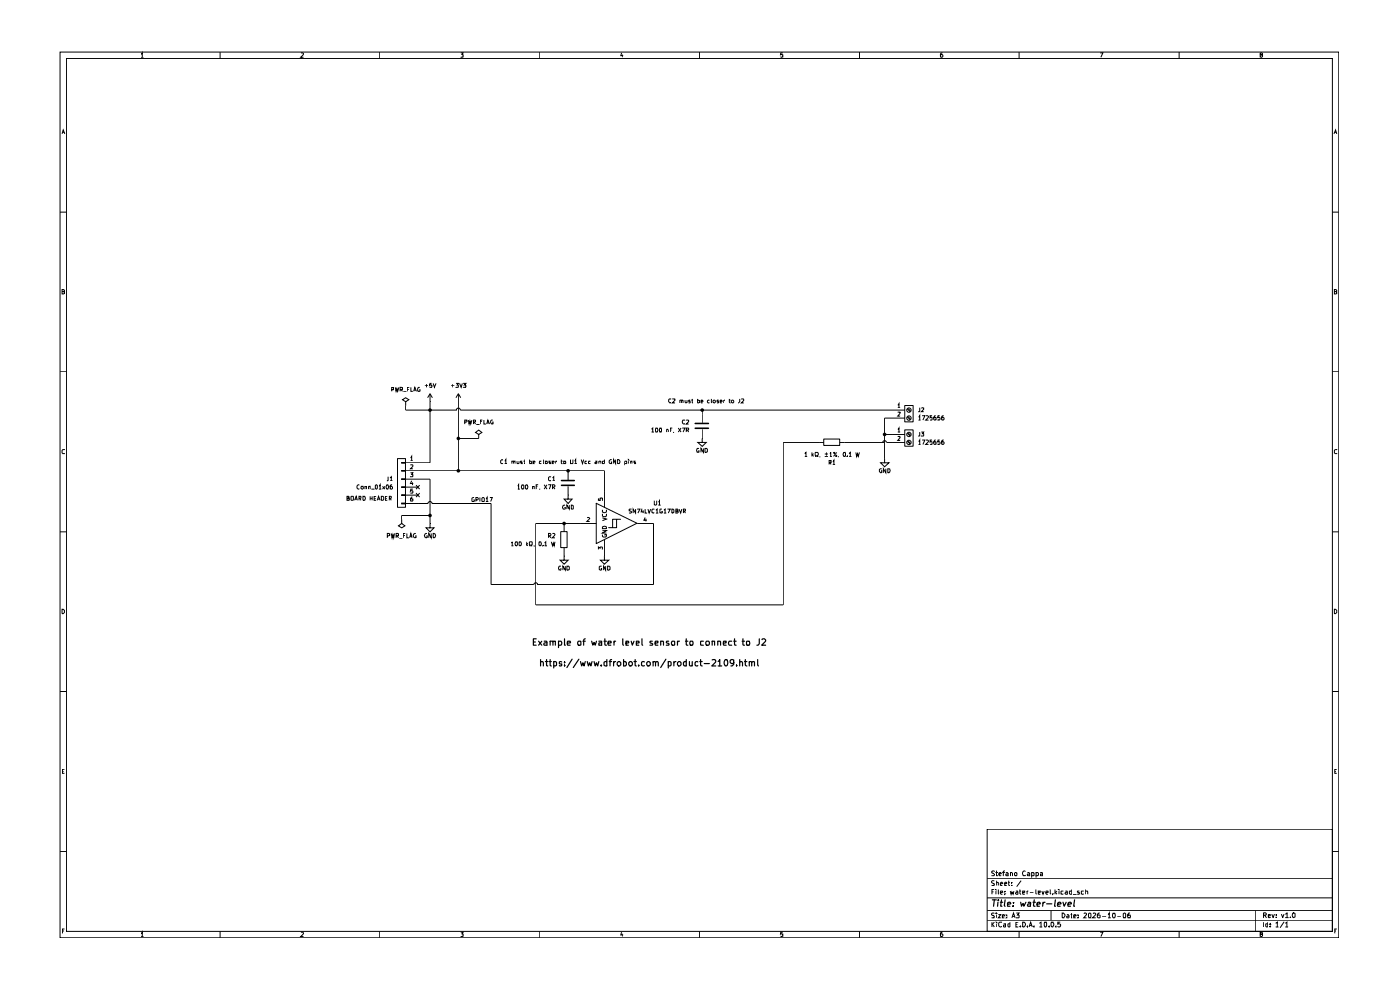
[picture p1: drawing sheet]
<svg xmlns="http://www.w3.org/2000/svg" width="297mm" height="210mm" viewBox="0 0 297 210" stroke-linecap="round" stroke-linejoin="round" font-family="sans-serif">
<g fill="none" stroke="#000" stroke-width=".21">
<path d="M12.7 11h271.3v187.9h-271.3zM14.1 12.4h268.6v185.2h-268.6zM29.9 11.5l.3-.3v.9M29.9 12.1h.5M46.7 11v1.4M63.9 11.3l.3-.1 .2 .3-.6 .6h.6M80.6 11v1.4M97.7 11.2h.6l-.3 .4h.3v.5h-.6M114.5 11v1.4M131.9 11.2l-.2 .6h.5M132.1 11.6v.5M148.4 11v1.4"/>
<path d="M166.1 11.2h-.5v.4h.5v.5h-.5M182.3 11v1.4M199.9 11.2l-.3 .1-.1 .8h.4l.1-.1-.1-.4-.4 .1M216.2 11v1.4M233.4 11.2h.6l-.5 .9M250.1 11v1.4M267.5 11.6h-.2v-.3l.4-.1 .1 .3-.5 .2v.4h.2l.3-.1-.1-.4M13.2 28.4l.2-.8 .4 .8M13.2 28.1h.5M283 28.4l.3-.8 .3 .8M283.1 28.1h.4M12.7 45h1.4"/>
<path d="M282.7 45h1.3M12.7 78.9h1.4M13.2 61.8h.4l.1-.2-.2-.2h-.3v1l.5-.1v-.4l-.2-.1M282.7 78.9h1.3M283.1 61.8h.4l.1-.2-.2-.2h-.3v1l.5-.1v-.4l-.2-.1M13.7 95.5l-.4-.1-.1 .1v.6l.1 .1 .4-.1M83.1 82.7l.4-.1-.1-.4h-.3v.8M83.9 82.2l.1 .8 .2-.6 .2 .6 .2-.8M84.3 97.3h1.7v10.3h-1.7zM84.9 82.7l.5-.1v-.3l-.5-.1v.8M85.1 82.7l.3 .3M85.2 98.1h.9v.2h-.9z"/>
<path d="M85.2 99.8h.9v.1h-.9zM85.6 83.1h.6M86.1 85.2l.6-.4-.6-.4-.7 .4 .7 .4v.9M86.1 86.1h.1M86.1 99.9h42.1v7.8M86.1 86.1v.9h10.7M86.4 82.6h.3M86.8 82.2h-.4v.8M87.1 97.1l.2-.3v.9M87.1 98.7h.5v.2l-.5 .5h.5M87.1 97.7h.5M87.2 82.2v.8h.4"/>
<path d="M87.8 83l.2-.8 .3 .8M87.8 82.8h.5M89 82.3l-.1-.1-.3 .2 .1 .6 .4-.1v-.2h-.2M90.1 81.8h.7M90.5 81.5v.7M91.2 85.2h.1M91.2 83.5l-.5 .9M91.2 83.5l.5 .9M91.2 83.5v14.7h-5.1M91.6 81.3h-.4l-.1 .4h.5v.5l-.5-.1M91.9 81.3l.3 .9 .3-.9M95.7 81.8h.7"/>
<path d="M96.1 81.5v.7M96.7 81.3h.5l-.2 .4h.2v.4h-.5M96.8 87h.1M96.8 87l.3-.4 .5 .1 .1 .3h94.3M97.2 85.2h.1M97.2 83.5l-.5 .9M97.2 83.5l.5 .9M97.2 83.5v16.4M97.2 93h4.4M97.5 81.3l.3 .9 .3-.9M98.3 81.3h.5l-.3 .4h.3v.5l-.5-.1M98.6 89.5h.3l.2-.1-.1-.3h-.4v.9"/>
<path d="M99.4 89.1l.1 .9 .2-.7 .2 .7 .2-.9M100.5 89.5l.4-.1v-.2l-.4-.1v.9M100.6 89.5l.3 .5M101 90h.7M101.6 92.2l.6-.5-.6-.5-.7 .5 .7 .5v.8M101.6 93h.1M101.9 89.4h.3M102.3 89.1h-.4v.9M102.7 89.1v.9h.4M103.2 90l.3-.9 .3 .9M103.3 89.7h.5M104.5 89.1l-.4 .2v.4l.2 .3 .3-.1v-.4h-.2"/>
<path d="M106.7 97.6l-.2-.1-.3 .2v.5l.2 .1h.3M107.1 97.7l.2-.2v.8M107.1 98.3h.5M108.6 97.9l.3-.1v.5M108.6 97.8v.5M108.9 97.9l.4-.1v.5M109.7 97.8l.1 .5h.3v-.5M110.8 97.8h-.4v.3l.4 .1v.1h-.4M111 97.8h.4M111.2 97.5v.8h.2M112.3 97.5v.8h.4v-.4l-.4-.1M113.1 98.1l.4-.1-.1-.2h-.3v.5h.3"/>
<path d="M114.8 97.8h-.3l-.1 .2 .1 .3h.3M115.3 97.5l.1 .8M115.7 97.8h.3v.5h-.3zM116.8 97.8h-.3v.3l.3 .1v.1h-.3M117.1 98.1l.5-.1-.1-.2h-.4v.5h.4M117.9 97.8v.5M118.1 97.8l-.2 .2M119 97.8h.3M119.1 97.5v.8h.2M119.6 97.8h.3v.5h-.3zM120.5 99.9v1.9M121 97.5v.8h.5v-.8"/>
<path d="M121.9 97.7l.2-.2v.8M121.9 98.3h.5M123.3 97.5l.3 .8 .2-.8M124.5 97.8h-.3l-.1 .2 .1 .3h.3M125.3 97.8h-.4l-.1 .2 .1 .3h.4M126.3 97.8h.3v.5h-.3l-.1-.1 .4-.2M127 97.9l.4-.1 .1 .5M127 97.8v.5M128.2 97.5v.8h-.4v-.4l.4-.1M129.7 97.6l-.2-.1-.3 .2v.5l.2 .1h.3v-.3h-.1M130.6 97.5v.8l-.4-.8v.8M131 97.5a.48 .48 0 0 1 .5 .3 .48 .48 0 0 1-.1 .5h-.4z"/>
<path d="M132.5 98.3h.5l-.1-.5h-.4v.9M133.3 97.5v.1M133.3 97.8v.5M133.7 97.9l.4-.1v.5M133.7 97.8v.5M134.8 97.8h-.3v.3l.3 .1v.1h-.3M138.2 91.1l.3-.3v.8M138.2 91.6h.5M139.1 90.8a.42 .42 0 0 1 .5 .4 .42 .42 0 0 1-.5 .4zM140 90.8h.2l.1 .2-.1 .6h-.2l-.1-.1zM141.4 91.1h.2l.2 .1v.4M141.4 91.1v.5"/>
<path d="M142.2 91.2h.2M142.4 84.7l-.4-.1-.1 .2v.4l.2 .3 .3-.1M142.6 90.8h-.4v.8M142.7 84.7l.4-.1 .1 .3-.6 .6h.6M143 91.6l-.1 .2M143.9 90.8l.6 .8M144.2 85h.4v.5M144.2 84.9v.6M144.5 90.8l-.6 .8M144.6 85v-.1l.3 .1v.5M144.7 90.8h.6l-.4 .8M145.3 84.9v.4l.2 .2 .3-.1"/>
<path d="M145.3 89.2l-.4-.1a.44 .44 0 0 0-.1 .6 .44 .44 0 0 0 .5 .2M145.6 91.2h.4l.1-.3-.5-.1v.8M145.6 89.2h.5v.2l-.5 .6h.5M145.8 84.9v.6M145.8 91.2l.3 .4M146.4 85h-.3v.1l.3 .1-.1 .3-.2-.1M146.7 84.9h.3M146.9 84.6v.8l.1 .1M148 85h.4v.4h-.4M148 84.6v.9M148.3 95.1h-.3a.42 .42 0 0 0-.2 .6 .42 .42 0 0 0 .5 .2v-.3h-.2M148.7 85.1h.4l-.1-.2-.3 .1v.4h.4"/>
<path d="M149 93v.8h.8l-.8 .9-1-.9h1M149 93h.1M149 87v2.7M149 91.1v1.9M149.2 95.1v.9l-.5-.9v.9M149.6 95.1h.3l.2 .2v.5l-.3 .2h-.2zM150.5 85l-.3-.1-.1 .1 .1 .5 .3-.1M150.9 84.6l.1 .9M151.3 85l.3-.1 .2 .4-.4 .2zM152.4 85h-.3l.3 .4h-.3M152.8 85.1h.4l-.2-.2-.2 .1v.4h.3M153.5 84.9v.6"/>
<path d="M153.8 84.9l-.3 .1M154.6 84.9h.4M154.7 84.6v.7l.3 .2M155.1 85l.4-.1 .2 .4-.4 .2zM156.9 84.6v.6l-.3 .3M157.3 84.7h.5v.3l-.5 .5h.5M170.7 96.2l.3-.2v.8M170.7 96.8h.5M172.3 96v.8M172.3 96.5l.3 .3M172.6 96.2l-.3 .4M172.9 96.8h.2l-.2-.2 .1-.6 .5 .1 .1 .3-.2 .4h.2"/>
<path d="M173.9 96.8v.2M174.7 93.1h3.4v1.4h-3.4zM174.8 93.8h-8.6v34.5h-52.5v-17.3h12.8M175 96.8h.6M175 96.3h.6M175.3 96v.6M175.9 98.2l.4-.1-.1-.4h-.3v.8M176.1 96.2l.1-.2v.8M176.1 96.8h.4M176.1 98.2l.2 .3M176.7 97.9l.2-.2v.8M176.7 98.5h.5"/>
<path d="M176.9 96h.2l-.1 .2-.2-.1zM177.2 96.7l.2-.1h.1v.2zM177.5 96l-.7 .8M177.9 96.8l-.1 .2M178.2 93.8h9.1M178.9 96.1l.4-.1 .1 .1-.1 .6a.39 .39 0 0 1-.5-.2 .39 .39 0 0 1 .1-.4zM179.8 96.7v.1M180.1 96.2l.3-.2v.8M180.1 96.8h.5M181.6 96l.1 .8 .2-.6 .2 .6 .2-.8M187.1 99.4h-.4l-.1 .2v.4l.2 .3 .3-.1v-.3h-.2M187.3 93.8l.2-.3 .5 .1v.2h4"/>
<path d="M187.3 93.8h.1M187.7 97.3v.9h.9l-.9 .8-.9-.8h.9M187.7 97.3h.1M187.7 92.2h4.3M187.9 99.4v.9l-.5-.9v.9M188.3 99.4h.4a.48 .48 0 0 1 .1 .6 .48 .48 0 0 1-.5 .3zM190.5 85.9l.2-.3v.9M190.5 87.5h.5l-.5 .8h.5M190.5 91.1l.2-.3v.8M190.5 92.7l.4-.1 .1 .1-.5 .7h.5M190.5 86.5h.5M190.5 91.6h.5"/>
<path d="M191.9 86h1.8v3.5h-1.8zM191.9 91.2h1.8v3.5h-1.8zM192 88.7h-4.3v8.6M192.5 86.7l.6 .6M192.5 88.4l.6 .6M192.5 91.9l.6 .6M192.5 93.6l.6 .6M192.7 86.7l.5 .5M192.7 88.3l.5 .6M192.7 91.8l.5 .5M192.7 93.5l.5 .6M194.9 88.4l.2-.2v.9"/>
<path d="M194.9 93.6l.2-.3v1M194.9 89.1h.4M194.9 94.3h.4M195.1 86.5v.7l-.3 .1M195.1 91.6v.8l-.3 .1M195.4 86.6h.6v.2l-.6 .5h.6M195.4 91.6h.6l-.3 .4 .3 .1v.3h-.6M195.6 88.2h.6l-.4 .9M195.6 93.3h.6l-.4 1M196.5 88.3l.3-.1 .2 .2-.6 .7h.6M196.5 93.4l.3-.1 .2 .3-.6 .7h.6M197.7 88.2h-.4v.4h.4v.4h-.4"/>
<path d="M197.7 93.3h-.4v.5h.4v.4h-.4M198.5 88.2l-.3 .1-.1 .6 .1 .2 .4-.1v-.4l-.4-.1-.1 .2M198.5 93.3l-.3 .1-.1 .7 .1 .2 .4-.1v-.4l-.4-.1-.1 .1M199.3 88.2h-.3l-.1 .4 .4-.1 .1 .4-.1 .2-.4-.1M199.3 93.3h-.3l-.1 .5 .4-.1 .1 .4-.1 .2-.4-.1M200.2 88.2l-.4 .2v.6l.3 .1 .2-.2-.2-.4-.3 .2M200.2 93.3l-.4 .3v.6l.3 .1 .2-.2-.2-.4-.3 .1M283.6 95.5l-.4-.1-.1 .1v.6l.1 .1 .4-.1M12.7 112.8h1.4M73.6 105.7l.4-.1v-.3h-.4v.8h.4l.1-.2-.2-.2M74.5 105.4h.5l-.1 .7-.4-.1zM75.2 106.1l.4-.8 .2 .8"/>
<path d="M75.3 105.9h.4M76.2 105.7h.3l.1-.3-.4-.1v.8M76.2 102.9l-.2-.1-.3 .3v.4l.3 .3 .2-.1M76.3 105.7l.3 .4M76.7 103.2h.3l.1 .1-.2 .5-.3-.2zM77 105.3l.4 .1 .1 .4-.2 .3h-.3zM77.4 103.2h.4v.6M77.4 103.2v.6M78.2 103.2h.3v.6M78.2 103.2v.6M78.5 105.3v.8M78.5 105.7h.4"/>
<path d="M78.8 103.8h.7M78.9 105.3v.8M79.4 105.7h.3M79.8 105.3h-.4v.8h.4M79.8 102.8l.2 .2v.6l-.1 .2-.3-.2v-.6zM80 106.1l.3-.8 .3 .8M80.1 105.9h.5M80.4 103.1l.2-.3v1M80.4 103.8h.5M80.9 105.3h.3l.2 .1v.6l-.2 .1h-.3zM81.1 103.2l.6 .6M81.7 103.2l-.6 .6"/>
<path d="M81.7 105.7h.4M82 102.9l.2-.1a.54 .54 0 0 1 0 1l-.3-.4zM82.2 105.3h-.5v.8h.5M82.2 113.7l.5-.1v-.4h-.5v.9M82.3 101.1v.8l-.2 .1M82.6 105.7h.3l.1-.3-.4-.1v.8M82.8 101.4l.2-.3v.9M82.8 105.7l.2 .4M82.8 102h.5M83 113.2l.2 .9 .2-.7 .1 .7 .2-.9M83.2 102.8l-.4 .1v.8l.3 .1 .2-.2-.2-.4-.3 .1M84 113.7l.5-.1v-.4h-.5v.9"/>
<path d="M84.3 113.7l.2 .4M84.7 114.2h.7M85.2 101.6h.9v.1h-.9zM85.2 103.2h.9v.2h-.9zM85.2 104.9h.9v.2h-.9zM85.2 106.7h.9v.2h-.9zM85.2 110.2v.8l-.7 .5 .7 .5 .7-.5-.7-.5M85.2 110.2h.1M85.6 113.6h.3M86 113.2h-.4v.9M86.1 106.8h4.7l.3-.4 .5 .1v.3M86.1 101.6h5.1v9.4"/>
<path d="M86.1 103.3h2.6M86.1 105h2.6M86.3 113.2v.9h.4M86.9 114.1l.3-.9 .2 .9M87 113.8h.4M87.1 100.3h.5l-.3 .3 .3 .1v.3h-.5M87.3 102l-.2 .6h.6M87.5 105.4l-.3 .1-.1 .6 .1 .2 .4-.1v-.3l-.2-.1-.3 .2M87.5 102.3v.6M87.6 103.8h-.4l-.1 .4 .4-.1 .1 .4h-.5M88.2 113.2a.41 .41 0 0 0-.5 .5 .41 .41 0 0 0 .6 .3v-.3h-.2M88.3 102.9l.7 .9"/>
<path d="M88.3 104.6l.7 .8M89 102.9l-.7 .9M89 104.6l-.7 .8M90.5 113.2a.41 .41 0 0 0-.5 .5 .41 .41 0 0 0 .6 .3v-.3h-.1M91.2 111v1h.9l-.9 .8-.8-.8h.8M91.2 111h.1M91.2 109.3h-6v.9M91.5 113.2v.9l-.5-.9v.9M91.6 106.8h.1M91.6 106.8h12.6v17.2h9M91.9 113.2a.47 .47 0 0 1 .5 .4 .47 .47 0 0 1-.5 .5zM100.5 105.6l-.1-.1-.3 .2 .1 .7 .4-.1v-.3h-.1"/>
<path d="M101 106h.3l.2-.3-.2-.2h-.3v.9M101.8 105.5v.9M102.4 105.5l.3 .2v.7l-.5-.1v-.6zM103.1 105.8l.2-.3v.9M103.1 106.4h.5M103.9 105.5h.5l-.3 .9M108.5 115.2l.2-.3v.9M108.5 115.8h.4M109.3 115l.4-.1 .1 .2v.5l-.2 .2a.48 .48 0 0 1-.3-.8zM109.9 103.1l.1-.3v1M109.9 103.8h.4M110.2 114.9a.43 .43 0 0 1 .4 .4 .43 .43 0 0 1-.3 .5l-.2-.2z"/>
<path d="M110.7 102.9l.3-.1 .1 .2v.6l-.1 .2a.53 .53 0 0 1-.3-.9zM111.6 102.8a.48 .48 0 0 1 .4 .5 .48 .48 0 0 1-.4 .5l-.1-.2v-.6zM111.6 114.9v.9M111.7 115.4l.3 .4M112 115.2l-.4 .3M112.3 115.8h.2l-.2-.3 .1-.6 .5 .1v.5l-.2 .1v.2h.2M113 103.2h.3v.6M113 103.2v.6M113.3 115.7l-.1 .2M113.7 103.2h.3M114.2 102.8h-.5v1M114.4 114.9a.43 .43 0 0 1 .5 .4 .43 .43 0 0 1-.4 .5l-.2-.2z"/>
<path d="M114.5 103.7l-.1 .1M115.2 115.7v.1M115.4 102.8l.6 1M115.5 115.2l.3-.3v.9M115.5 115.8h.5M116 102.8l-.6 1M116.3 102.8h.6l-.4 1M116.4 113.7h.3l.2-.4-.2-.1h-.3v.9M116.5 113.7l.4 .4M116.9 101.2l-.4-.1-.1 .2v.5l.1 .2 .4-.1M117 114.9l.2 .9 .2-.6 .2 .6 .1-.9M117.2 103.3h.4l.1-.3-.1-.2h-.4v1"/>
<path d="M117.2 113.2h.4l.1 .2-.6 .7h.6M117.2 101.4l.3-.3v.9M117.2 102h.5M117.4 103.3l.3 .5M119 112.8h1.3v3.4h-1.3zM119.7 118v.8h.8l-.8 .9-.9-.9h.9M119.7 118h.1M119.7 111v1.8M119.7 116.2v1.8M119.8 107.2a.43 .43 0 0 0-.4 .3 .43 .43 0 0 0 .1 .5l.4-.1v-.2h-.1M120.5 105v.9h.9l-.9 .9-.8-.9h.8M120.5 105h.1"/>
<path d="M120.5 103.2v1.8M120.8 107.1v.9l-.5-.9v.9M121.2 107.1l.4 .2-.1 .7h-.3zM124.6 109.9l.3-.1 .2 .2-.6 .6h.6M126.5 106.8l8.6 4.2-8.6 4.3zM127 116.5v-.5l.3 .3 .1-.3h.3v.5M127 105.7v.4h.4l-.1-.4h.5l-.1 .4M127.8 113.4v.3l.2 .2h.5l.1-.2v-.3h-.3v.2M127.8 112.6h.8l-.8 .5h.8M127.8 111.8l.3-.2 .5 .1v.4h-.8zM127.8 109.9l.8 .2-.8 .3M127.9 109.1l-.1 .3 .2 .2h.5l.1-.2v-.3"/>
<path d="M127.9 108.2l-.1 .4 .3 .2 .5-.2v-.4M128.2 118v.8h1l-1 .9-.8-.9h.8M128.2 118h.1M128.2 114.5v3.5M130.8 110.1h-.8v1.8h-.9M131.7 110.1h-.9v1.8h-.8M134 108l-.5 .1v.2l.5 .3-.2 .2h-.3M134.8 108v.8l-.5-.8v.8M135.2 108h.6l-.5 .8M135.2 111h3.4v13h-24.6M136.2 107.9l-.2 .7h.5M136.4 108.2v.6"/>
<path d="M136.9 109.8l-.3 .6h.6M136.9 108v.8h.4M137 110v.6M137.5 108l.2 .8 .3-.8M138.8 108.1l-.3-.1-.2 .2v.5l.3 .1h.2M138.8 106.2v.9h.2l.3-.1v-.8M139.1 108.2l.3-.2v.8M139.1 108.8h.6M139.7 106.5l.2-.3v.9M139.7 107.1h.5M140.4 108l-.4 .1v.7h.5v-.3h-.2M140.8 108.2l.3-.2v.8"/>
<path d="M140.8 108.8h.5M141.6 108h.6l-.4 .8M142.5 108l.5 .2v.5l-.3 .1h-.2zM143.4 108.4l.4-.1v-.2l-.4-.1v.8h.3l.2-.2-.3-.2M144.1 108l.3 .8 .2-.8M145 108.4l.4-.1-.1-.3h-.3v.8M145.2 108.4l.2 .4M282.7 112.8h1.3M13.2 129.2h.2l.3 .3v.4l-.3 .3h-.2zM113.3 124l.2-.4 .5 .1v.3M114 124h.1M119 120.1h-.3a.42 .42 0 0 0-.2 .5 .42 .42 0 0 0 .5 .3l-.1-.3"/>
<path d="M119.9 120.1v.8l-.5-.8v.8M120.3 120.1h.3l.2 .2v.5l-.3 .1h-.2zM127.6 120.1h-.3l-.2 .2v.5l.3 .1h.2v-.3h-.1M128.5 120.1v.8l-.4-.8v.8M128.9 120.1h.3l.2 .2v.5l-.2 .1h-.3zM283.1 129.2h.2l.3 .3v.4l-.3 .3h-.2zM12.7 146.7h1.4M282.7 146.7h1.3M13.2 163.6h.3M13.7 163.2h-.5v.8h.5M209.4 175.9h73.3v21.7h-73.3zM283.2 163.6h.2"/>
<path d="M283.6 163.2h-.4v.8h.4M12.7 180.6h1.4M13.2 197.5h.4M13.7 197.1h-.5v.9M29.9 198l.3-.3v1M29.9 198.7h.5M46.7 197.6v1.3M63.9 197.8l.3-.1 .2 .3-.6 .7h.6M80.6 197.6v1.3M97.7 197.7h.6l-.3 .4 .3 .1v.4h-.6M114.5 197.6v1.3M131.9 197.7l-.2 .6h.5"/>
<path d="M132.1 198.1v.6M148.4 197.6v1.3M166.1 197.7h-.5v.5h.5v.4h-.5M182.3 197.6v1.3M199.9 197.7l-.3 .1-.1 .8 .4 .1 .1-.2-.1-.4-.4 .1M209.4 195.2h73.3M209.4 193.2h73.3M209.4 190.5h73.3M209.4 186.4h73.3M210.4 195.6v1M210.4 189.2h.4M210.5 196l.4 .6"/>
<path d="M210.9 188.7h-.5v1M210.9 193.8l-.4-.1-.1 .1v.2l.4 .2 .1 .2v.3h-.5M210.9 186.9l-.4-.1-.1 .2v.2l.5 .4v.2h-.5M210.9 195.6l-.5 .5M211 184.8h-.6v.4l.6 .3-.2 .3h-.4M211.2 185.1h.5M211.3 188.7v.1M211.3 189v.7M211.4 193.7v.1M211.4 187.2h.4v.6M211.4 186.8v1M211.4 194v.7"/>
<path d="M211.4 184.7v1.1h.3M211.5 195.6v.1M211.5 196v.6M211.8 194h.5l-.5 .7h.5M211.8 188.7l.1 1M211.9 185.4l.5-.1-.1-.2-.4 .1v.4l.1 .2h.3M212.2 189.4l.5-.1-.1-.3h-.3l-.1 .2v.3l.2 .2 .2-.1M212.2 187.5l.5-.1-.1-.2-.4 .1v.4l.4 .1M212.5 195.7l-.5-.1-.1 .2v.6l.3 .2 .3-.1M212.6 194.3h.5l-.1-.3-.4 .1v.6h.5M212.7 185.1h.4M212.9 196h.4v.6"/>
<path d="M213.1 184.7l-.3 .1v1M213.1 189.6v.1M213.1 189v.2M213.1 187.5l.5-.1-.1-.2h-.4v.6h.5M213.3 196.1l-.4 .2 .1 .3h.3M213.4 185.2l.3-.1 .2 .1v.6h-.5v-.4l.5-.1M213.6 194.6v.1M213.6 194.1v.1M213.9 187.2h.3M214 186.8v.9l.2 .1M214.2 196h-.4v.5l.2 .1h.2M214.2 195.6v1"/>
<path d="M214.3 189l.2 .7 .2-.5 .2 .5 .2-.7M214.4 185.2l.2-.1 .2 .1v.6M214.4 185.1v.7M214.6 187.7v.1M214.6 187.2v.1M214.7 194.7l.3-1 .3 1M214.8 194.4h.5M215.2 185.2l.2-.1 .3 .1v.5l-.4 .1zM215.5 189h.4v.7M215.5 196h.4M215.6 193.7h.6l-.3 .4 .3 .1v.4h-.6M215.9 189.3h-.3l-.2 .1 .2 .3 .3-.1"/>
<path d="M216 195.6h-.5v1h.5M216.2 197.6v1.3M216.3 189h.3M216.4 188.7v.8l.2 .2M216.4 196.5v.1M216.6 186.8l-.9 1.3M217 195.6h.3a.55 .55 0 0 1 .2 .8l-.3 .2h-.2zM217 189.4l.4-.1v-.3h-.4v.6h.4M217.5 184.8a.52 .52 0 0 0-.6 .3 .52 .52 0 0 0 .2 .7l.4-.1M217.9 189v.7M218 196.5v.1M218 185.2l.3-.1 .1 .1v.6h-.4v-.4l.4-.1"/>
<path d="M218.1 189l-.2 .2M218.3 196.6l.3-1 .4 1M218.4 196.3h.5M218.5 189.3h.7M218.9 185.2h.5v.5l-.5 .1M218.9 185.1v1M219.3 196.5v.1M219.7 188.7v.8l.2 .2M219.8 185.2l.3-.1 .2 .1-.1 .6h-.4M219.8 185.1v1M220.3 189.4l.4-.1v-.3h-.4v.6h.4M220.5 195.9l.3-.3v1"/>
<path d="M220.5 196.6h.6M220.7 185.2h.4v.6h-.4v-.4l.4-.1M221 189l.3 .7 .2-.7M221.6 195.6h.4v.2v.6l-.1 .2-.4-.2zM221.9 189.4l.5-.1-.1-.3h-.3l-.1 .2v.3l.1 .2 .3-.1M222.5 196.5v.1M222.8 188.7v.8l.2 .2M223 193.2v2M223.1 195.6a.52 .52 0 0 1 .5 .5 .52 .52 0 0 1-.4 .5l-.2-.2zM223.3 189.6v.1M223.8 188.7v1M223.9 189.3l.3 .4"/>
<path d="M224 196.5v.1M224.2 189l-.4 .4M224.7 188.7v.1M224.7 189v.7M224.9 195.6h-.5v.4h.3l.3 .1-.1 .5h-.3l-.2-.1M225.3 193.7h.3l.3 .4-.2 .6h-.4zM225.6 189l-.5 .1v.5h.5M226 189h.4v.7M226.4 194.1l.2-.1 .2 .2v.5h-.4v-.4h.4M226.4 189.3h-.3l-.2 .1 .2 .3 .3-.1M227.1 194h.4M227.3 193.7v1h.2"/>
<path d="M227.4 189h-.5v.2v.3l.1 .2 .4-.1M227.4 188.7v1M227.6 189.8h.8M227.8 194.3h.5l-.2-.3-.3 .1v.6h.4M228.7 194.6v.1M228.7 194.1v.1M229 189h-.4v.2l.4 .2v.2h-.4M229.9 193.8l.4-.1 .2 .1-.6 .9h.6M229.9 189l-.5 .1v.5h.5M230.3 189.1l.4-.1 .1 .7M230.3 188.7v1M231.1 193.7l.3 .1-.1 .9h-.3l-.1-.2v-.7z"/>
<path d="M231.9 193.8l.4-.1 .1 .3-.6 .7h.6M233.3 193.7l-.3 .1-.2 .7 .2 .2 .4-.1-.1-.5h-.3l-.2 .2M233.4 197.7h.6l-.5 1M233.8 194.3h.9M235.1 194l.2-.3v1M235.1 194.7h.6M236.1 193.8l.2-.1a.53 .53 0 0 1 .3 .5 .53 .53 0 0 1-.4 .5l-.2-.4zM237 194.3h.8M238.5 193.7l.3 .1-.1 .9h-.3l-.1-.2v-.7zM239.7 193.7h-.2a.82 .82 0 0 0-.2 1h.4l.1-.4-.1-.2h-.4l-.1 .2M250.1 197.6v1.3M266.4 193.2v4.4"/>
<path d="M267.5 198.2l-.2-.1v-.3l.4-.1 .1 .3-.5 .2v.4l.2 .1 .3-.2-.1-.3M268 195.6v1M268.1 194.1h.5v-.3l-.1-.2h-.4v1M268.3 194.1l.3 .5M268.9 196h-.4v.5l.2 .1h.2M268.9 195.6v1M269.1 194.3l.4-.1-.1-.2-.3 .1v.5h.4M269.4 196.5v.1M269.4 196h.1M269.8 194l.3 .6 .2-.6M270.6 195.9l.4-.3v1M270.6 196.6h.6"/>
<path d="M270.8 194.6h.1M270.8 194.1h.1M271.9 194l.2 .6 .3-.6M272.4 195.5l-.8 1.3M272.7 195.9l.3-.3v1M272.7 196.6h.6M272.7 193.9l.3-.3v1M272.7 194.6h.6M273.7 194.6h.1M274.2 193.7l.3-.1 .2 .2v.7l-.2 .1a.58 .58 0 0 1-.3-.9zM282.7 180.6h1.3M283.2 197.5h.2"/>
<path d="M283.6 197.1h-.4v.9"/>
<circle cx="192.8" cy="87" r=".47"/>
<circle cx="192.8" cy="88.7" r=".47"/>
<circle cx="192.8" cy="93.8" r=".47"/>
<circle cx="192.8" cy="92.2" r=".47"/>
</g>
<g fill="none" stroke="#000" stroke-width=".25">
<path d="M113.2 136.2h.4M113.7 135.5h-.5v1.4h.5M114.3 136l.6 .9M114.7 139.9v1.4M114.9 136l-.6 .9M115.4 136h.5l.1 .2v.7h-.6v-.5h.6M115.9 139.9v1.3l.3 .1M116.7 136.1l.5-.1 .1 .9M116.7 139.9v1.3l.3 .1M116.7 136v.9M117.3 136.2v-.2h.5v.9M118.5 136.9l.6-.1 .1-.5-.2-.3h-.5v1.4"/>
<path d="M119.8 135.5v1.4h.1M120.4 136.4h.6l-.1-.4h-.5v.2v.7h.5M121.4 139.8l-1.1 1.8M122.6 136.1h.6l-.1 .8-.5-.1zM122.8 139.8l-1.2 1.8M123.7 136h.5M124.2 135.5l-.4 .3v1.1M125.5 136l.3 .9 .2-.6 .3 .6 .2-.9M127 136h.6v.9h-.6v-.5h.6M128.1 136h.5M128.3 135.5v1.2l.1 .2h.2M128.7 139.9v1.4"/>
<path d="M129 136.4h.7l-.1-.4h-.5l-.1 .2 .1 .7h.5M129.7 139.9l-.3 .2v1.2M130.3 136v.9M130.6 136h-.3v.3M132.1 135.5v1.2l.2 .2M132.3 139.9v1.4M132.8 136.4h.6l-.1-.4h-.5v.9h.5M133.9 136l.3 .9 .3-.9M134.7 139.9v1.3l.3 .1M135 136.4h.6l-.1-.4h-.5v.9h.5M136.2 135.5v1.2l.2 .2M138.4 136h-.4l-.1 .2 .1 .2 .5 .2-.1 .3h-.5"/>
<path d="M139 136.4h.6v-.4h-.5l-.1 .2 .1 .7h.5M140.2 136.1l.5-.1 .1 .9M140.2 136v.9M141.3 139.8l-1.1 1.8M141.9 136h-.5l-.1 .2 .2 .2 .4 .2v.3h-.6M142.5 136.1h.6l-.1 .8-.5-.1zM143.7 136v.9M144.1 136h-.2l-.2 .3M145.4 136h.5M145.6 135.5v1.2l.1 .2h.2M145.6 139.9v1.4M146.4 136h.5v.9h-.5z"/>
<path d="M148.6 139.9v1.2l.4 .2M149.2 136l-.6 .1v.7l.6 .1M149.8 136.1h.6l.1 .5-.2 .3-.5-.1zM151.1 136.1l.5-.1v.9M151.1 140l.5-.1 .2 .4-.8 1h.8M151.1 136v.9M152.3 136.1l.5-.1 .1 .9M152.3 136v.9M153.5 136.4h.5v-.4h-.5v.2v.7h.5M153.8 140h.4a.82 .82 0 0 1-.2 1.3l-.4-.5zM155.2 136h-.5l-.1 .3 .1 .6h.5M155.7 136h.5"/>
<path d="M155.8 135.5v1.2l.1 .2h.3M156.9 139.9v1.4M157.4 136h.5M157.6 135.5v1.2l.1 .2h.2M158.1 139.9v1.2l.4 .2M158.4 136.1l.6-.1v.9l-.6-.1zM160.7 139.9v1.2l.2 .2M161.1 135.5v1l-.3 .4h-.2M161.7 135.7l.1-.2h.4l.2 .4-.8 1h.8M114.7 140.5l.1-.2 .4 .1 .1 .9M115.7 140.3h.5M116.5 140.3h.5"/>
<path d="M117.5 140.4l.3-.1 .3 .2v.6l-.3 .2-.3-.1M117.5 140.3v1.4M119.2 140.4h-.5v.4h.5v.4h-.5M119.8 141.1v.2M119.8 140.4v.2M123.1 140.3l.3 1 .3-.7 .2 .7 .3-1M124.6 140.3l.2 1 .3-.7 .2 .7 .3-1M126 140.3l.3 1 .2-.7 .3 .7 .2-1M127.5 141.1v.2M128.7 140.4l-.3-.1-.3 .2v.6l.3 .2 .3-.1M129.2 140.3h.5M130.2 140.3v1"/>
<path d="M130.6 140.3l-.4 .3M131.2 140.3h.2l.3 .3v.4l-.3 .3h-.2l-.3-.3v-.4zM132.3 140.4l.3-.1 .3 .3-.1 .6h-.5M133.4 140.6l.2-.3h.3l.3 .3v.4l-.3 .3h-.3l-.2-.3zM134.5 140.3h.5M135.5 141.1v.2M136.7 140.4l-.3-.1-.3 .2v.6l.3 .2 .3-.1M137.2 140.6l.3-.3h.2l.3 .3v.4l-.3 .3h-.2l-.3-.3zM138.6 140.5l.1-.2 .4 .1v.9M138.6 140.3v1M139.1 140.6l.2-.3 .3 .1 .1 .9M141.8 140.4l.3-.1 .3 .2v.6l-.3 .2-.3-.1"/>
<path d="M141.8 140.3v1.4M143 140.3v1M143.4 140.3l-.4 .3M143.7 140.6l.3-.3h.2l.3 .3v.4l-.3 .3h-.2l-.3-.3zM145.6 140.4l-.4-.1-.2 .3 .1 .6h.5M146.3 140.3v.8l.1 .2 .5-.2M146.9 140.3v1M148 140.4l-.3-.1-.3 .3 .1 .6h.5M148.5 140.3h.5M149.4 140.8h1.1M152.4 140.3l.3-.4v1.4M152.4 141.3h.7"/>
<path d="M155.7 140.5l-.3 .3h-.3l-.2-.3 .1-.5h.7v.9l-.4 .4h-.2M156.2 141.1v.2M156.9 140.5l.2-.2 .3 .1 .1 .9M157.9 140.3h.6M159 140.5l.1-.2 .4 .1v.9M159 140.3v1M159.5 140.6a.36 .36 0 0 1 .6-.2v.9M210.5 190.9h.9M210.9 190.9l-.1 1.3M211.7 191.4l-.1 .8M211.8 190.9v.1M212.2 191.4h.5"/>
<path d="M212.5 190.9l-.2 1.3h.3M213.2 190.9l-.1 1.2 .1 .1M213.7 191.8l.7-.1-.2-.3-.5 .2v.6h.5M214.9 192.1v.1M215 191.5v.1M216.5 191.4l.2 .8 .3-.6 .2 .6 .4-.8M218.1 191.5l.4-.1 .1 .2v.6h-.5v-.4l.5-.1M219.2 191.4h.5M219.4 190.9l-.2 1.2 .1 .1h.3M220 191.8l.7-.1-.2-.3-.5 .2v.6h.5M221.3 191.4l-.1 .8M221.7 191.4l-.4 .2"/>
<path d="M222 191.7h1.1M223.9 190.9l-.2 1.2v.1h.2M224.4 191.8l.7-.1-.2-.3-.5 .2-.1 .5 .1 .1h.5M225.5 191.4l.3 .8 .4-.8M226.6 191.8l.7-.1-.2-.3-.5 .2-.1 .5 .1 .1h.5M228 190.9l-.2 1.2v.1h.2"/>
</g>
<path d="M147.5 89.8h2.8M147.5 90.8h2.8M119.1 101.9h2.7M119.1 103h2.7" fill="none" stroke="#000" stroke-width=".34"/>
<g fill="#000">
<circle cx="91.2" cy="87" r=".38"/>
<circle cx="97.2" cy="93" r=".38"/>
<circle cx="97.2" cy="99.9" r=".38"/>
<circle cx="120.5" cy="99.9" r=".38"/>
<circle cx="149" cy="87" r=".38"/>
<circle cx="187.7" cy="92.2" r=".38"/>
<circle cx="91.2" cy="109.3" r=".38"/>
<circle cx="119.7" cy="111" r=".38"/>
</g>
</svg>
